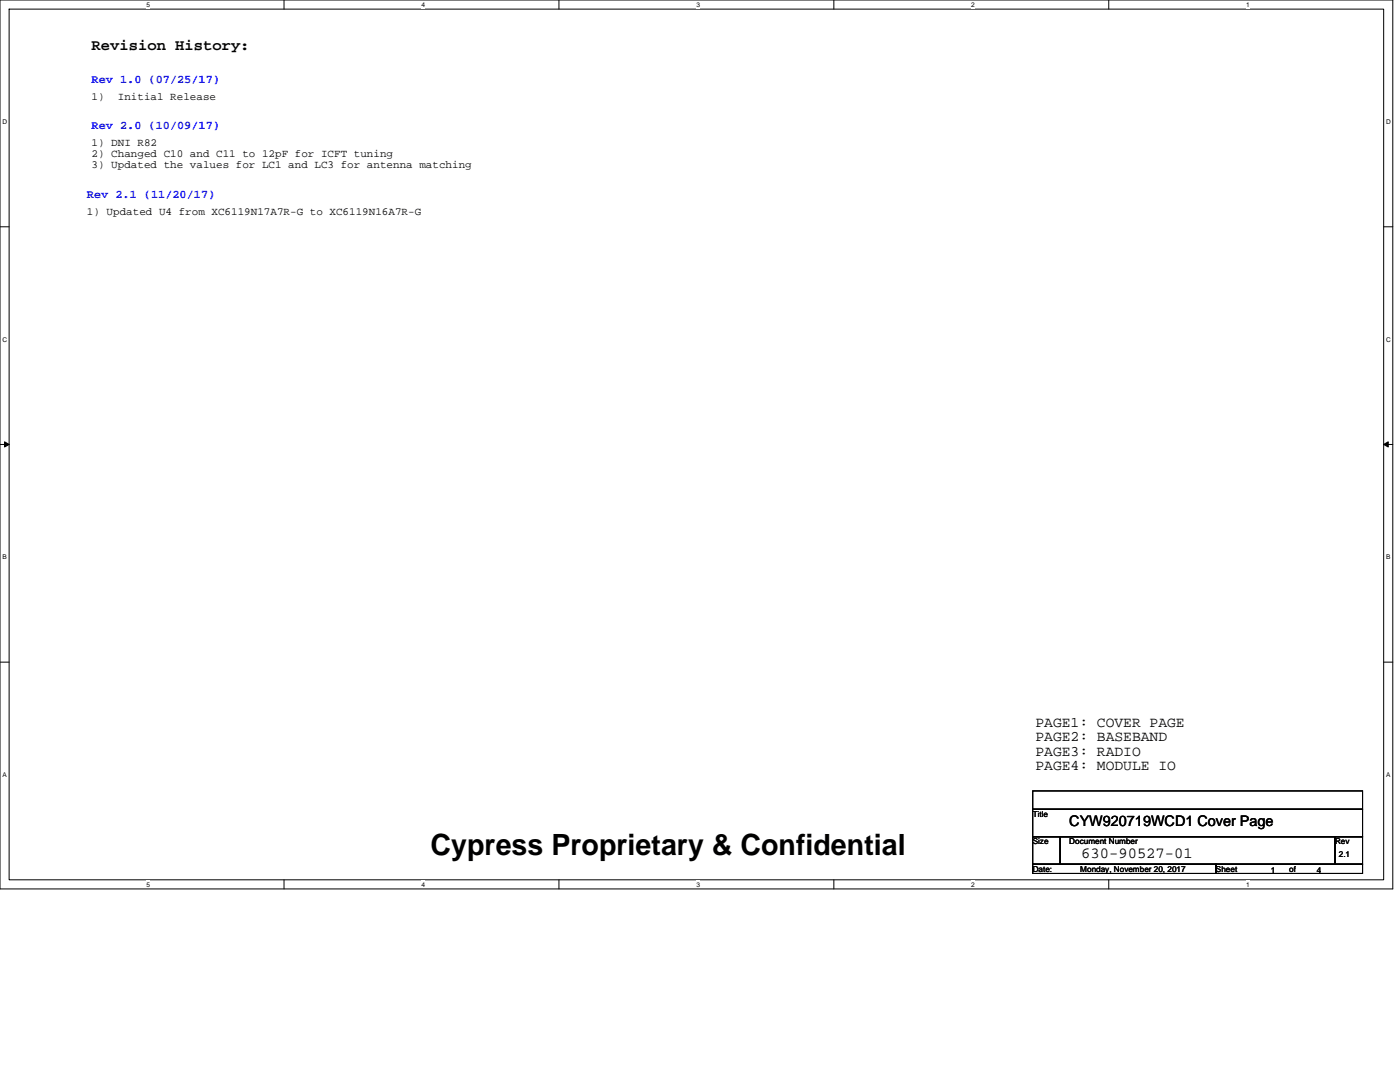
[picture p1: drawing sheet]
<svg xmlns="http://www.w3.org/2000/svg" width="279mm" height="216mm" viewBox="0 0 279 216" stroke-linecap="round" stroke-linejoin="round" font-family="sans-serif">
<defs><g id="words">
<text font-size="5.8" x="85.9" y="170.6">Cypress Proprietary &amp; Confidential</text>
<g font-size="3.1">
<text x="18.3" y="9.9">Revision History:</text>
<text x="215.8" y="171.2">630-90527-01</text>
</g>
<g font-size="2.9">
<text x="206.7" y="145">PAGE1: COVER PAGE</text>
<text x="206.7" y="147.9">PAGE2: BASEBAND</text>
<text x="206.7" y="150.8">PAGE3: RADIO</text>
<text x="206.7" y="153.7">PAGE4: MODULE IO</text>
<text x="213.4" y="164.8">CYW920719WCD1 Cover Page</text>
</g>
<g font-size="2.4" fill="#00f">
<text x="18.3" y="16.6">Rev 1.0 (07/25/17)</text>
<text x="18.3" y="25.7">Rev 2.0 (10/09/17)</text>
<text x="17.4" y="39.5">Rev 2.1 (11/20/17)</text>
</g>
<g font-size="2.2">
<text x="18.3" y="20">1)</text>
<text x="23.5" y="20">Initial Release</text>
<text x="18.3" y="29.2">1) DNI R82</text>
<text x="18.3" y="31.3">2) Changed C10 and C11 to 12pF for ICFT tuning</text>
<text x="18.3" y="33.5">3) Updated the values for LC1 and LC3 for antenna matching</text>
<text x="17.4" y="42.9">1) Updated U4 from XC6119N17A7R-G to XC6119N16A7R-G</text>
</g>
<g font-size="1.6">
<text x="206.1" y="163">Title</text>
<text x="206.1" y="168.4">Size</text>
<text x="206.1" y="173.9">Date:</text>
<text x="213.4" y="168.4">Document Number</text>
<text x="215.6" y="173.9">Monday, November 20, 2017</text>
<text x="242.7" y="173.9">Sheet</text>
<text x="257.3" y="173.9">of</text>
<text x="266.4" y="168.4">Rev</text>
<text x="267.2" y="171">2.1</text>
<text x="253.6" y="174.3">1</text>
<text x="262.8" y="174.3">4</text>
</g>
<g font-size="1.3">
<text x="29.3" y="1.4">5</text>
<text x="84.1" y="1.4">4</text>
<text x="139" y="1.4">3</text>
<text x="193.8" y="1.4">2</text>
<text x="248.7" y="1.4">1</text>
<text x=".5" y="24.7">D</text>
<text x="276.6" y="24.7">D</text>
<text x=".5" y="68.2">C</text>
<text x="276.6" y="68.2">C</text>
<text x=".5" y="111.6">B</text>
<text x="276.6" y="111.6">B</text>
<text x=".5" y="155">A</text>
<text x="276.6" y="155">A</text>
<text x="29.3" y="176.9">5</text>
<text x="84.1" y="176.9">4</text>
<text x="139" y="176.9">3</text>
<text x="193.8" y="176.9">2</text>
<text x="248.7" y="176.9">1</text>
</g>
</g></defs>
<path d="M0 0h278v177.4h-278zM1.8 1.8h274.3v173.8h-274.3z" fill="none" stroke="#000" stroke-width=".2"/>
<g fill="#fff">
<path d="M29.3 .2h.7v1.5h-.7z"/>
<path d="M29.3 175.7h.7v1.5h-.7z"/>
</g>
<path d="M56.7 0v1.8M56.7 175.6v1.8" fill="none" stroke="#000" stroke-width=".2"/>
<g fill="#fff">
<path d="M84.1 .2h.7v1.5h-.7z"/>
<path d="M84.1 175.7h.7v1.5h-.7z"/>
</g>
<path d="M111.5 0v1.8M111.5 175.6v1.8" fill="none" stroke="#000" stroke-width=".2"/>
<g fill="#fff">
<path d="M139 .2h.7v1.5h-.7z"/>
<path d="M139 175.7h.7v1.5h-.7z"/>
</g>
<path d="M166.4 0v1.8M166.4 175.6v1.8" fill="none" stroke="#000" stroke-width=".2"/>
<g fill="#fff">
<path d="M193.8 .2h.8v1.5h-.8z"/>
<path d="M193.8 175.7h.8v1.5h-.8z"/>
</g>
<path d="M221.3 0v1.8M221.3 175.6v1.8" fill="none" stroke="#000" stroke-width=".2"/>
<g fill="#fff">
<path d="M248.7 .2h.7v1.5h-.7z"/>
<path d="M248.7 175.7h.7v1.5h-.7z"/>
<path d="M.5 23.5h.9v1.5h-.9z"/>
<path d="M276.6 23.5h1v1.5h-1z"/>
<path d="M.5 67h.9v1.4h-.9z"/>
<path d="M276.6 67h1v1.4h-1z"/>
</g>
<path d="M0 45.3h1.8M276.1 45.3h1.9" fill="none" stroke="#000" stroke-width=".2"/>
<g fill="#fff">
<path d="M.5 110.4h.8v1.5h-.8z"/>
<path d="M276.6 110.4h.9v1.5h-.9z"/>
</g>
<path d="M0 88.7h1.8M276.1 88.7h1.9" fill="none" stroke="#000" stroke-width=".2"/>
<path d="M.9 88.2l.9 .5-.9 .5zM276.1 88.7l1-.5v1z" fill="#000" stroke="#000" stroke-width=".2"/>
<g fill="#fff">
<path d="M.5 153.8h.8v1.5h-.8z"/>
<path d="M276.6 153.8h.9v1.5h-.9z"/>
</g>
<path d="M0 132.1h1.8M276.1 132.1h1.9M206.1 157.8h65.8v3.7h-65.8zM206.1 161.5h65.8v5.5h-65.8zM206.1 167h5.5v5.4h-5.5zM206.1 172.4h36.6v1.9h-36.6zM211.6 167h54.8v5.4h-54.8zM242.7 172.4h29.2v1.9h-29.2zM266.4 167h5.5v5.4h-5.5z" fill="none" stroke="#000" stroke-width=".2"/>
<use href="#words"/>
</svg>
